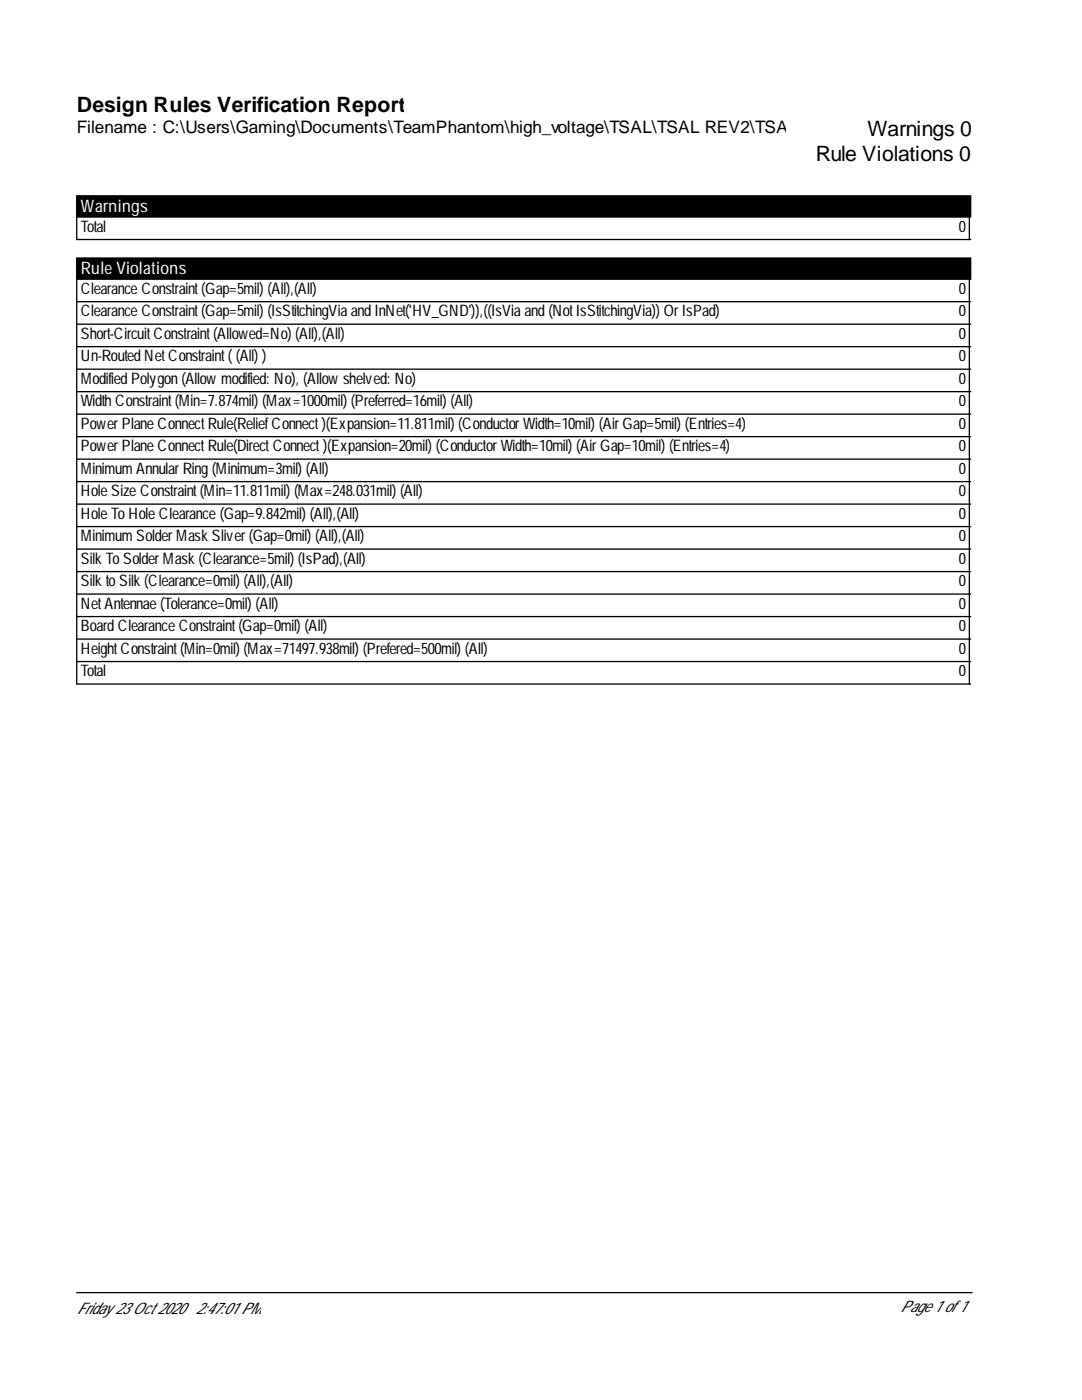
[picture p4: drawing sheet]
<svg xmlns="http://www.w3.org/2000/svg" width="216mm" height="279mm" viewBox="0 0 216 279" stroke-linecap="round" stroke-linejoin="round" font-family="sans-serif">
<defs><g id="words">
<g font-size="4.2">
<text x="15.3" y="22.3">Design Rules Verification Report</text>
<text x="173.1" y="27.1">Warnings 0</text>
<text x="162.8" y="32.1">Rule Violations 0</text>
</g>
<text font-size="3.4" x="15.3" y="26.6">Filename : C:\Users\Gaming\Documents\TeamPhantom\high_voltage\TSAL\TSAL REV2\TSA</text>
<g font-size="3.4" fill="#fff">
<text x="16.1" y="42.3">Warnings</text>
<text x="16.1" y="54.7">Rule Violations</text>
</g>
<g font-size="3.2">
<text x="16.1" y="46.2">Total</text>
<text x="191.3" y="46.2">0</text>
<text x="16.1" y="58.6">Clearance Constraint(Gap=5mil) (All),(All)</text>
<text x="191.3" y="58.6">0</text>
<text x="16.1" y="63.1">Clearance Constraint(Gap=5mil) (IsStitchingVia and InNet('HV_GND')),((IsVia and (NotIsStitchingVia)) OrIsPad)</text>
<text x="191.3" y="63.1">0</text>
<text x="16.1" y="67.6">Short-CircuitConstraint(Allowed=No) (All),(All)</text>
<text x="191.3" y="67.6">0</text>
<text x="16.1" y="72.1">Un-Routed NetConstraint((All) )</text>
<text x="16.1" y="76.6">Modified Polygon (Allow modified: No), (Allow shelved: No)</text>
<text x="191.3" y="72.1">0</text>
<text x="191.3" y="76.6">0</text>
<text x="16.1" y="81.1">Width Constraint(Min=7.874mil) (Max=1000mil) (Preferred=16mil) (All)</text>
<text x="191.3" y="81.1">0</text>
<text x="16.1" y="85.6">PowerPlane ConnectRule(ReliefConnect)(Expansion=11.811mil) (ConductorWidth=10mil) (AirGap=5mil) (Entries=4)</text>
<text x="191.3" y="85.6">0</text>
<text x="16.1" y="90.1">PowerPlane ConnectRule(DirectConnect)(Expansion=20mil) (ConductorWidth=10mil) (AirGap=10mil) (Entries=4)</text>
<text x="16.1" y="94.6">Minimum AnnularRing (Minimum=3mil) (All)</text>
<text x="191.3" y="90.1">0</text>
<text x="191.3" y="94.6">0</text>
<text x="16.1" y="99">Hole Size Constraint(Min=11.811mil) (Max=248.031mil) (All)</text>
<text x="191.3" y="99">0</text>
<text x="16.1" y="103.5">Hole To Hole Clearance (Gap=9.842mil) (All),(All)</text>
<text x="191.3" y="103.5">0</text>
<text x="16.1" y="108">Minimum SolderMask Sliver(Gap=0mil) (All),(All)</text>
<text x="16.1" y="112.5">Silk To SolderMask (Clearance=5mil) (IsPad),(All)</text>
<text x="191.3" y="108">0</text>
<text x="191.3" y="112.5">0</text>
<text x="16.1" y="117">Silk to Silk (Clearance=0mil) (All),(All)</text>
<text x="191.3" y="117">0</text>
<text x="16.1" y="121.5">NetAntennae (Tolerance=0mil) (All)</text>
<text x="16.1" y="126">Board Clearance Constraint(Gap=0mil) (All)</text>
<text x="191.3" y="121.5">0</text>
<text x="191.3" y="126">0</text>
<text x="16.1" y="130.5">HeightConstraint(Min=0mil) (Max=71497.938mil) (Prefered=500mil) (All)</text>
<text x="191.3" y="130.5">0</text>
<text x="16.1" y="134.9">Total</text>
<text x="191.3" y="134.9">0</text>
<text x="15.3" y="262.2">Friday 23Oct2020</text>
<text x="39.1" y="262.2">2:47:01 PM</text>
<text x="179.7" y="261.9">Page 1 of1</text>
</g>
</g></defs>
<path d="M15.3 39.1h178.4v4.2h-178.4zM15.3 51.5h178.4v4.2h-178.4z" fill="#000" stroke="#000" stroke-width=".26"/>
<g fill="none" stroke="#000" stroke-width=".26">
<path d="M15.3 43.3v4.5h178.4M15.3 55.7v80.8h178.4M193.4 43.3v4.5M193.4 55.7v80.8M15.3 60.2h178.4M15.3 64.7h178.4M15.3 69.2h178.4M15.3 73.7h178.4M15.3 78.2h178.4M15.3 82.7h178.4M15.3 87.1h178.4M15.3 91.6h178.4"/>
<path d="M15.3 96.1h178.4M15.3 100.6h178.4M15.3 105.1h178.4M15.3 109.6h178.4M15.3 114.1h178.4M15.3 118.6h178.4M15.3 123h178.4M15.3 127.5h178.4M15.3 132h178.4M15.3 258h178.7"/>
</g>
<use href="#words"/>
</svg>
